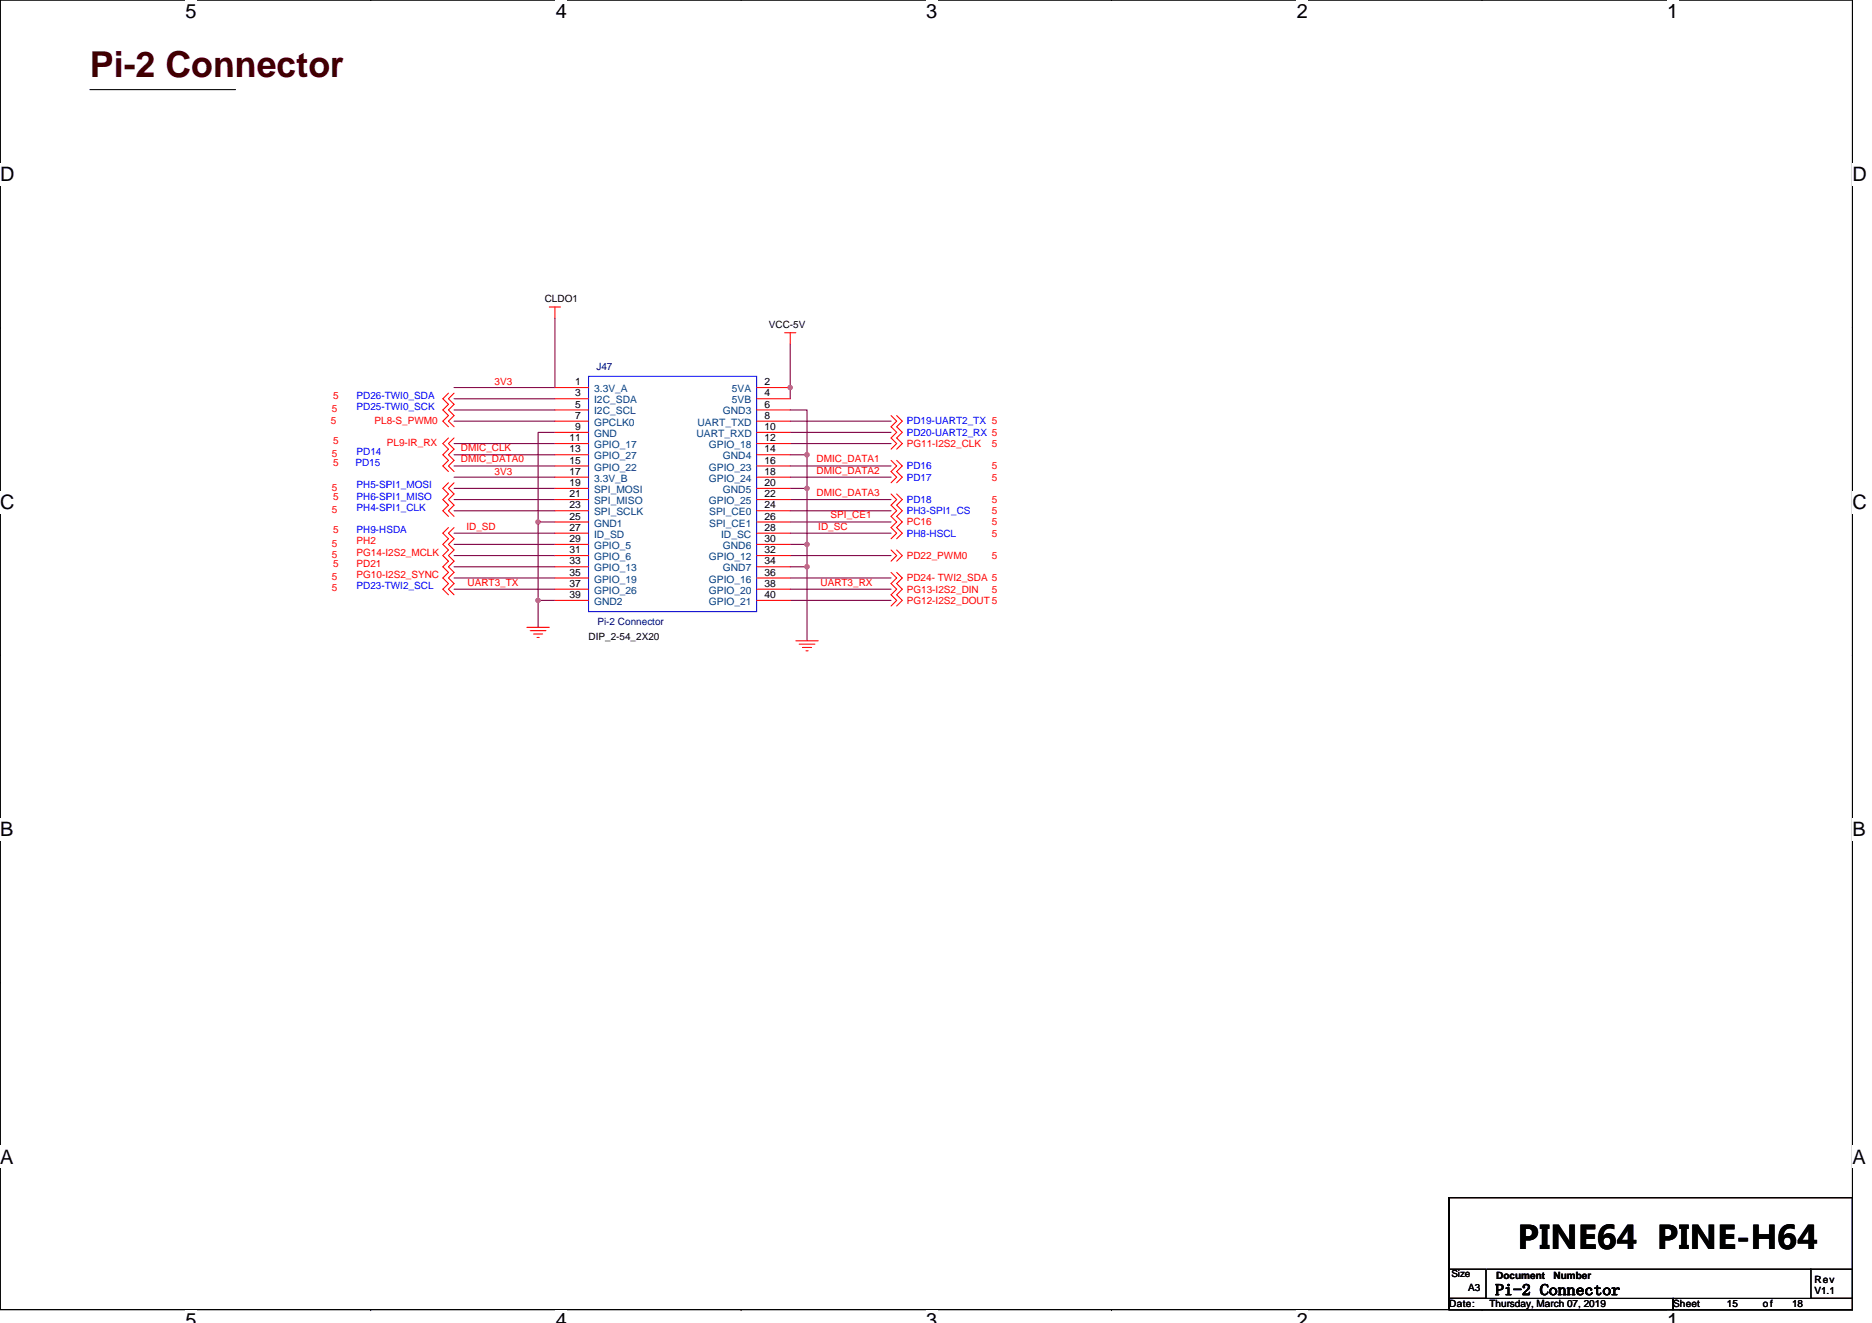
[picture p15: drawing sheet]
<svg xmlns="http://www.w3.org/2000/svg" width="297mm" height="210mm" viewBox="0 0 297 210" stroke-linecap="round" stroke-linejoin="round" font-family="sans-serif">
<defs><g id="words">
<text font-size="5.7" fill="#400000" x="14.3" y="12.3">Pi-2 Connector</text>
<text font-size="5.1" x="240.8" y="198.2">PINE64 PINE-H64</text>
<g font-size="3.2">
<text x="29.4" y="2.8">5</text>
<text x="88.2" y="2.8">4</text>
<text x="147" y="2.8">3</text>
<text x="205.8" y="2.8">2</text>
<text x="264.5" y="2.8">1</text>
<text x="0" y="28.8">D</text>
<text x="293.9" y="28.8">D</text>
<text x="0" y="80.8">C</text>
<text x="293.9" y="80.8">C</text>
<text x="0" y="132.7">B</text>
<text x="293.9" y="132.7">B</text>
<text x="0" y="184.7">A</text>
<text x="293.9" y="184.7">A</text>
<text x="29.4" y="210.7">5</text>
<text x="88.2" y="210.7">4</text>
<text x="147" y="210.7">3</text>
<text x="205.8" y="210.7">2</text>
<text x="264.5" y="210.7">1</text>
</g>
<text font-size="2.5" x="237.2" y="205.5">Pi-2 Connector</text>
<g font-size="1.6">
<text x="86.4" y="48">CLDO1</text>
<text x="122" y="52.1">VCC-5V</text>
<text x="91.2" y="61.1">1</text>
<text x="91.2" y="62.9">3</text>
<text x="91.2" y="64.7">5</text>
<text x="121.3" y="64.7">6</text>
<text x="121.3" y="61.1">2</text>
<text x="121.3" y="62.9">4</text>
<text x="90.4" y="70">11</text>
<text x="90.4" y="71.8">13</text>
<text x="91.2" y="66.5">7</text>
<text x="91.2" y="68.2">9</text>
<text x="121.3" y="71.8">14</text>
<text x="121.3" y="66.5">8</text>
<text x="121.3" y="68.2">10</text>
<text x="121.3" y="70">12</text>
<text x="90.4" y="73.6">15</text>
<text x="90.4" y="75.4">17</text>
<text x="90.4" y="77.1">19</text>
<text x="121.3" y="77.1">20</text>
<text x="121.3" y="73.6">16</text>
<text x="121.3" y="75.4">18</text>
<text x="90.4" y="78.9">21</text>
<text x="90.4" y="80.7">23</text>
<text x="90.4" y="82.5">25</text>
<text x="121.3" y="80.7">24</text>
<text x="121.3" y="82.5">26</text>
<text x="121.3" y="78.9">22</text>
<text x="90.4" y="84.2">27</text>
<text x="90.4" y="86">29</text>
<text x="90.4" y="87.8">31</text>
<text x="90.4" y="89.6">33</text>
<text x="121.3" y="86">30</text>
<text x="121.3" y="89.6">34</text>
<text x="121.3" y="84.2">28</text>
<text x="121.3" y="87.8">32</text>
<text x="90.4" y="91.4">35</text>
<text x="90.4" y="93.1">37</text>
<text x="90.4" y="94.9">39</text>
<text x="121.3" y="91.4">36</text>
<text x="121.3" y="93.1">38</text>
<text x="121.3" y="94.9">40</text>
<text x="93.4" y="101.5">DIP_2-54_2X20</text>
<text x="230.3" y="202.7">Size</text>
<text x="237.4" y="202.9">Document</text>
<text x="246.5" y="202.9">Number</text>
<text x="287.9" y="203.6">Rev</text>
<text x="229.9" y="207.5">Date:</text>
<text x="233" y="204.8">A3</text>
<text x="236.3" y="207.5">Thursday, March 07, 2019</text>
<text x="265.5" y="207.5">Sheet</text>
<text x="274" y="207.5">15</text>
<text x="279.7" y="207.5">of</text>
<text x="284.3" y="207.5">18</text>
<text x="287.9" y="205.4">V1.1</text>
</g>
<g font-size="1.6" fill="#000080">
<text x="94.6" y="58.7">J47</text>
<text x="94.8" y="99.2">Pi-2 Connector</text>
</g>
<g font-size="1.6" fill="#f00">
<text x="52.7" y="65.4">5</text>
<text x="52.8" y="63.3">5</text>
<text x="78.5" y="61.2">3V3</text>
<text x="52.5" y="67.4">5</text>
<text x="52.8" y="70.4">5</text>
<text x="59.4" y="67.4">PL8-S_PWM0</text>
<text x="61.4" y="70.8">PL9-IR_RX</text>
<text x="73.1" y="71.6">DMIC_CLK</text>
<text x="143.9" y="70.9">PG11-I2S2_CLK</text>
<text x="157.4" y="70.9">5</text>
<text x="52.7" y="72.5">5</text>
<text x="52.7" y="77.9">5</text>
<text x="52.8" y="74">5</text>
<text x="73.1" y="73.4">DMIC_DATA0</text>
<text x="78.5" y="75.4">3V3</text>
<text x="129.6" y="73.4">DMIC_DATA1</text>
<text x="129.6" y="75.2">DMIC_DATA2</text>
<text x="157.4" y="74.5">5</text>
<text x="157.4" y="76.3">5</text>
<text x="52.7" y="81.4">5</text>
<text x="52.8" y="79.3">5</text>
<text x="129.6" y="78.7">DMIC_DATA3</text>
<text x="131.8" y="82.3">SPI_CE1</text>
<text x="143.9" y="83.4">PC16</text>
<text x="157.4" y="83.4">5</text>
<text x="157.4" y="79.8">5</text>
<text x="157.4" y="81.6">5</text>
<text x="52.7" y="88.5">5</text>
<text x="52.7" y="86.8">5</text>
<text x="52.8" y="84.6">5</text>
<text x="52.8" y="90">5</text>
<text x="56.6" y="88.2">PG14-I2S2_MCLK</text>
<text x="56.6" y="86.4">PH2</text>
<text x="56.6" y="90">PD21</text>
<text x="74" y="84.1">ID_SD</text>
<text x="129.8" y="84.1">ID_SC</text>
<text x="143.9" y="88.7">PD22_PWM0</text>
<text x="157.4" y="88.7">5</text>
<text x="157.4" y="85.2">5</text>
<text x="52.7" y="93.9">5</text>
<text x="52.7" y="92.1">5</text>
<text x="56.6" y="91.7">PG10-I2S2_SYNC</text>
<text x="74.2" y="92.9">UART3_TX</text>
<text x="130.2" y="92.9">UART3_RX</text>
<text x="143.9" y="94">PG13-I2S2_DIN</text>
<text x="143.9" y="95.8">PG12-I2S2_DOUT 5</text>
<text x="143.9" y="92.3">PD24- TWI2_SDA 5</text>
<text x="157.4" y="94">5</text>
</g>
<g font-size="1.6" fill="#00f">
<text x="56.6" y="65.1">PD25-TWI0_SCK</text>
<text x="56.6" y="63.3">PD26-TWI0_SDA</text>
<text x="143.9" y="67.4">PD19-UART2_TX 5</text>
<text x="143.9" y="69.2">PD20-UART2_RX 5</text>
<text x="56.4" y="74">PD15</text>
<text x="56.6" y="72.2">PD14</text>
<text x="56.6" y="77.5">PH5-SPI1_MOSI</text>
<text x="143.9" y="74.5">PD16</text>
<text x="143.9" y="76.3">PD17</text>
<text x="56.6" y="81.1">PH4-SPI1_CLK</text>
<text x="56.6" y="79.3">PH6-SPI1_MISO</text>
<text x="143.9" y="79.8">PD18</text>
<text x="143.9" y="81.6">PH3-SPI1_CS</text>
<text x="56.6" y="84.6">PH9-HSDA</text>
<text x="143.9" y="85.2">PH8-HSCL</text>
<text x="56.6" y="93.5">PD23-TWI2_SCL</text>
</g>
<g font-size="1.6" fill="#004080">
<text x="94.3" y="62.2">3.3V_A</text>
<text x="94.3" y="64">I2C_SDA</text>
<text x="94.3" y="65.8">I2C_SCL</text>
<text x="114.7" y="65.8">GND3</text>
<text x="116.1" y="62.2">5VA</text>
<text x="116.1" y="64">5VB</text>
<text x="94.3" y="67.6">GPCLK0</text>
<text x="94.3" y="69.3">GND</text>
<text x="94.3" y="71.1">GPIO_17</text>
<text x="110.5" y="69.3">UART_RXD</text>
<text x="110.7" y="67.6">UART_TXD</text>
<text x="112.5" y="71.1">GPIO_18</text>
<text x="94.3" y="72.9">GPIO_27</text>
<text x="94.3" y="74.7">GPIO_22</text>
<text x="94.3" y="76.5">3.3V_B</text>
<text x="112.5" y="74.7">GPIO_23</text>
<text x="112.5" y="76.5">GPIO_24</text>
<text x="114.7" y="72.9">GND4</text>
<text x="94.3" y="78.2">SPI_MOSI</text>
<text x="94.3" y="80">SPI_MISO</text>
<text x="94.3" y="81.8">SPI_SCLK</text>
<text x="94.3" y="83.6">GND1</text>
<text x="112.5" y="80">GPIO_25</text>
<text x="112.5" y="81.8">SPI_CE0</text>
<text x="112.5" y="83.6">SPI_CE1</text>
<text x="114.7" y="78.2">GND5</text>
<text x="94.3" y="85.3">ID_SD</text>
<text x="94.3" y="87.1">GPIO_5</text>
<text x="94.3" y="88.9">GPIO_6</text>
<text x="112.5" y="88.9">GPIO_12</text>
<text x="114.4" y="85.3">ID_SC</text>
<text x="114.7" y="87.1">GND6</text>
<text x="94.3" y="90.7">GPIO_13</text>
<text x="94.3" y="92.5">GPIO_19</text>
<text x="94.3" y="94.2">GPIO_26</text>
<text x="112.5" y="92.5">GPIO_16</text>
<text x="112.5" y="94.2">GPIO_20</text>
<text x="114.7" y="90.7">GND7</text>
<text x="94.3" y="96">GND2</text>
<text x="112.5" y="96">GPIO_21</text>
</g>
</g></defs>
<path d="M0 0h293.9v207.9h-293.9z" fill="none" stroke="#000" stroke-width=".17"/>
<g fill="#fff">
<path d="M29.4 0h1.8v3.5h-1.8z"/>
<path d="M29.4 207.9h1.8v2h-1.8z"/>
</g>
<path d="M58.8 0h.1M58.8 207.9h.1" fill="none" stroke="#000" stroke-width=".17"/>
<g fill="#fff">
<path d="M88.2 0h1.8v3.5h-1.8z"/>
<path d="M88.2 207.9h1.8v2h-1.8z"/>
</g>
<path d="M117.6 0h.1M117.6 207.9h.1" fill="none" stroke="#000" stroke-width=".17"/>
<g fill="#fff">
<path d="M147 0h1.7v3.5h-1.7z"/>
<path d="M147 207.9h1.7v2h-1.7z"/>
</g>
<path d="M176.4 0h.1M176.4 207.9h.1" fill="none" stroke="#000" stroke-width=".17"/>
<g fill="#fff">
<path d="M205.8 0h1.7v3.5h-1.7z"/>
<path d="M205.8 207.9h1.7v2h-1.7z"/>
</g>
<path d="M235.2 0h.1M235.2 207.9h.1" fill="none" stroke="#000" stroke-width=".17"/>
<g fill="#fff">
<path d="M264.5 0h1.8v3.5h-1.8z"/>
<path d="M264.5 207.9h1.8v2h-1.8z"/>
<path d="M0 26h2.3v3.5h-2.3z"/>
<path d="M293.9 26h2.3v3.5h-2.3z"/>
<path d="M0 77.9h2.3v3.5h-2.3z"/>
<path d="M293.9 77.9h2.3v3.5h-2.3z"/>
</g>
<path d="M0 52h.1M293.9 52h.1" fill="none" stroke="#000" stroke-width=".17"/>
<g fill="#fff">
<path d="M0 129.9h2.1v3.5h-2.1z"/>
<path d="M293.9 129.9h2.1v3.5h-2.1z"/>
</g>
<path d="M0 103.9h.1M293.9 103.9h.1" fill="none" stroke="#000" stroke-width=".17"/>
<g fill="#fff">
<path d="M0 181.9h2.2v3.5h-2.2z"/>
<path d="M293.9 181.9h2.2v3.5h-2.2z"/>
</g>
<path d="M14.3 14.2h23.1M0 155.9h.1M293.9 155.9h.1M229.9 190.1h64v17.8h-64zM229.9 206.1h35.6v1.8h-35.6zM229.9 201.4h5.9v4.7h-5.9zM236 201.4h51.4M265.5 206.1h28.4v1.8h-28.4zM287.4 201.4h6.5v4.7h-6.5z" fill="none" stroke="#000" stroke-width=".17"/>
<g fill="none" stroke="#800040" stroke-width=".17">
<path d="M88.1 50.5v11h-16.1M125.4 54.6v8.7M72 63.3h16.1M72 66.8h16.1M72 65.1h16.1M72 72.2h16.1M72 70.4h16.1M72 74h16.1M72 77.5h16.1M72 75.7h16.1M72 79.3h16.1M88.1 68.6h-2.7v14.2"/>
<path d="M125.4 75.7h16M125.4 79.3h16M125.4 77.5h2.7M125.4 72.2h2.7M125.4 65.1h2.7v7.1M125.4 66.8h16M125.4 68.6h16M125.4 70.4h16M125.4 74h16M128.1 72.2v14.2M72 81.1h16.1M72 84.6h16.1"/>
<path d="M72 88.2h16.1M72 86.4h16.1M72 90h16.1M72 93.5h16.1M72 91.7h16.1M85.4 95.3h2.7M85.4 95.3v4.3M88.1 82.8h-2.7v12.5M125.4 81.1h16M125.4 82.8h16M125.4 84.6h16M125.4 88.2h16"/>
<path d="M125.4 91.7h16M125.4 93.5h16M125.4 95.3h16M125.4 90h2.7M125.4 86.4h2.7M128.1 86.4v15.3"/>
</g>
<g fill="#f0f" stroke="#f0f" stroke-width=".17">
<circle cx="85.4" cy="82.8" r=".35"/>
<circle cx="85.4" cy="95.3" r=".35"/>
<circle cx="128" cy="72.2" r=".35"/>
<circle cx="128" cy="77.5" r=".35"/>
<circle cx="128" cy="86.4" r=".35"/>
<circle cx="128" cy="90" r=".35"/>
<circle cx="125.4" cy="61.5" r=".35"/>
</g>
<g fill="none" stroke="#f00" stroke-width=".17">
<path d="M87.2 48.7h1.7M88.1 48.7v1.8M124.5 52.8h1.8M125.4 52.8v1.8M71.2 62.4l-.9 .9 .9 .9-.9 .9 .9 .9-.9 .8 .9 .9M71.2 69.5l-.9 .9 .9 .9-.9 .9 .9 .9-.9 .9 .9 .8M71.2 76.6l-.9 .9 .9 .9-.9 .9 .9 .9-.9 .9 .9 .9M72 62.4l-.8 .9 .8 .9-.8 .9 .8 .9-.8 .8 .8 .9M72 69.5l-.8 .9 .8 .9-.8 .9 .8 .9-.8 .9 .8 .8M72 76.6l-.8 .9 .8 .9-.8 .9 .8 .9-.8 .9 .8 .9M88.1 61.5h5.3M88.1 63.3h5.3"/>
<path d="M88.1 65.1h5.3M88.1 66.8h5.3M88.1 68.6h5.3M88.1 70.4h5.3M88.1 72.2h5.3M88.1 74h5.3M88.1 75.7h5.3M88.1 77.5h5.3M88.1 79.3h5.3M120.1 61.5h5.3M120.1 63.3h5.3M120.1 65.1h5.3"/>
<path d="M120.1 66.8h5.3M120.1 68.6h5.3M120.1 70.4h5.3M120.1 72.2h5.3M120.1 74h5.3M120.1 75.7h5.3M120.1 77.5h5.3M120.1 79.3h5.3M141.4 66l.9 .8-.9 .9 .9 .9-.9 .9 .9 .9-.9 .9M141.4 73.1l.9 .9-.9 .8 .9 .9-.9 .9M141.4 78.4l.9 .9-.9 .9 .9 .9-.9 .9 .9 .8-.9 .9 .9 .9-.9 .9M142.3 66l.9 .8-.9 .9 .9 .9-.9 .9 .9 .9-.9 .9"/>
<path d="M142.3 73.1l.9 .9-.9 .8 .9 .9-.9 .9M142.3 78.4l.9 .9-.9 .9 .9 .9-.9 .9 .9 .8-.9 .9 .9 .9-.9 .9M71.2 83.7l-.9 .9 .9 .9-.9 .9 .9 .9-.9 .9 .9 .9-.9 .9 .9 .8-.9 .9 .9 .9-.9 .9 .9 .9M72 83.7l-.8 .9 .8 .9-.8 .9 .8 .9-.8 .9 .8 .9-.8 .9 .8 .8-.8 .9 .8 .9-.8 .9 .8 .9M83.6 99.6h3.6M88.1 81.1h5.3M88.1 82.8h5.3M88.1 84.6h5.3M88.1 86.4h5.3M88.1 88.2h5.3M88.1 90h5.3M88.1 91.7h5.3"/>
<path d="M88.1 93.5h5.3M88.1 95.3h5.3M120.1 81.1h5.3M120.1 82.8h5.3M120.1 84.6h5.3M120.1 86.4h5.3M120.1 88.2h5.3M120.1 90h5.3M120.1 91.7h5.3M120.1 93.5h5.3M120.1 95.3h5.3M141.4 87.3l.9 .9-.9 .9"/>
<path d="M141.4 90.8l.9 .9-.9 .9 .9 .9-.9 .9 .9 .9-.9 .9M142.3 87.3l.9 .9-.9 .9M142.3 90.8l.9 .9-.9 .9 .9 .9-.9 .9 .9 .9-.9 .9M84.1 100.1h2.5M84.7 100.6h1.4M85.2 101.2h.4M126.3 101.7h3.5M126.8 102.2h2.5M127.3 102.8h1.5M127.9 103.3h.3"/>
</g>
<path d="M93.4 59.7h26.7v37.4h-26.7z" fill="none" stroke="#00f" stroke-width=".17"/>
<use href="#words"/>
</svg>
